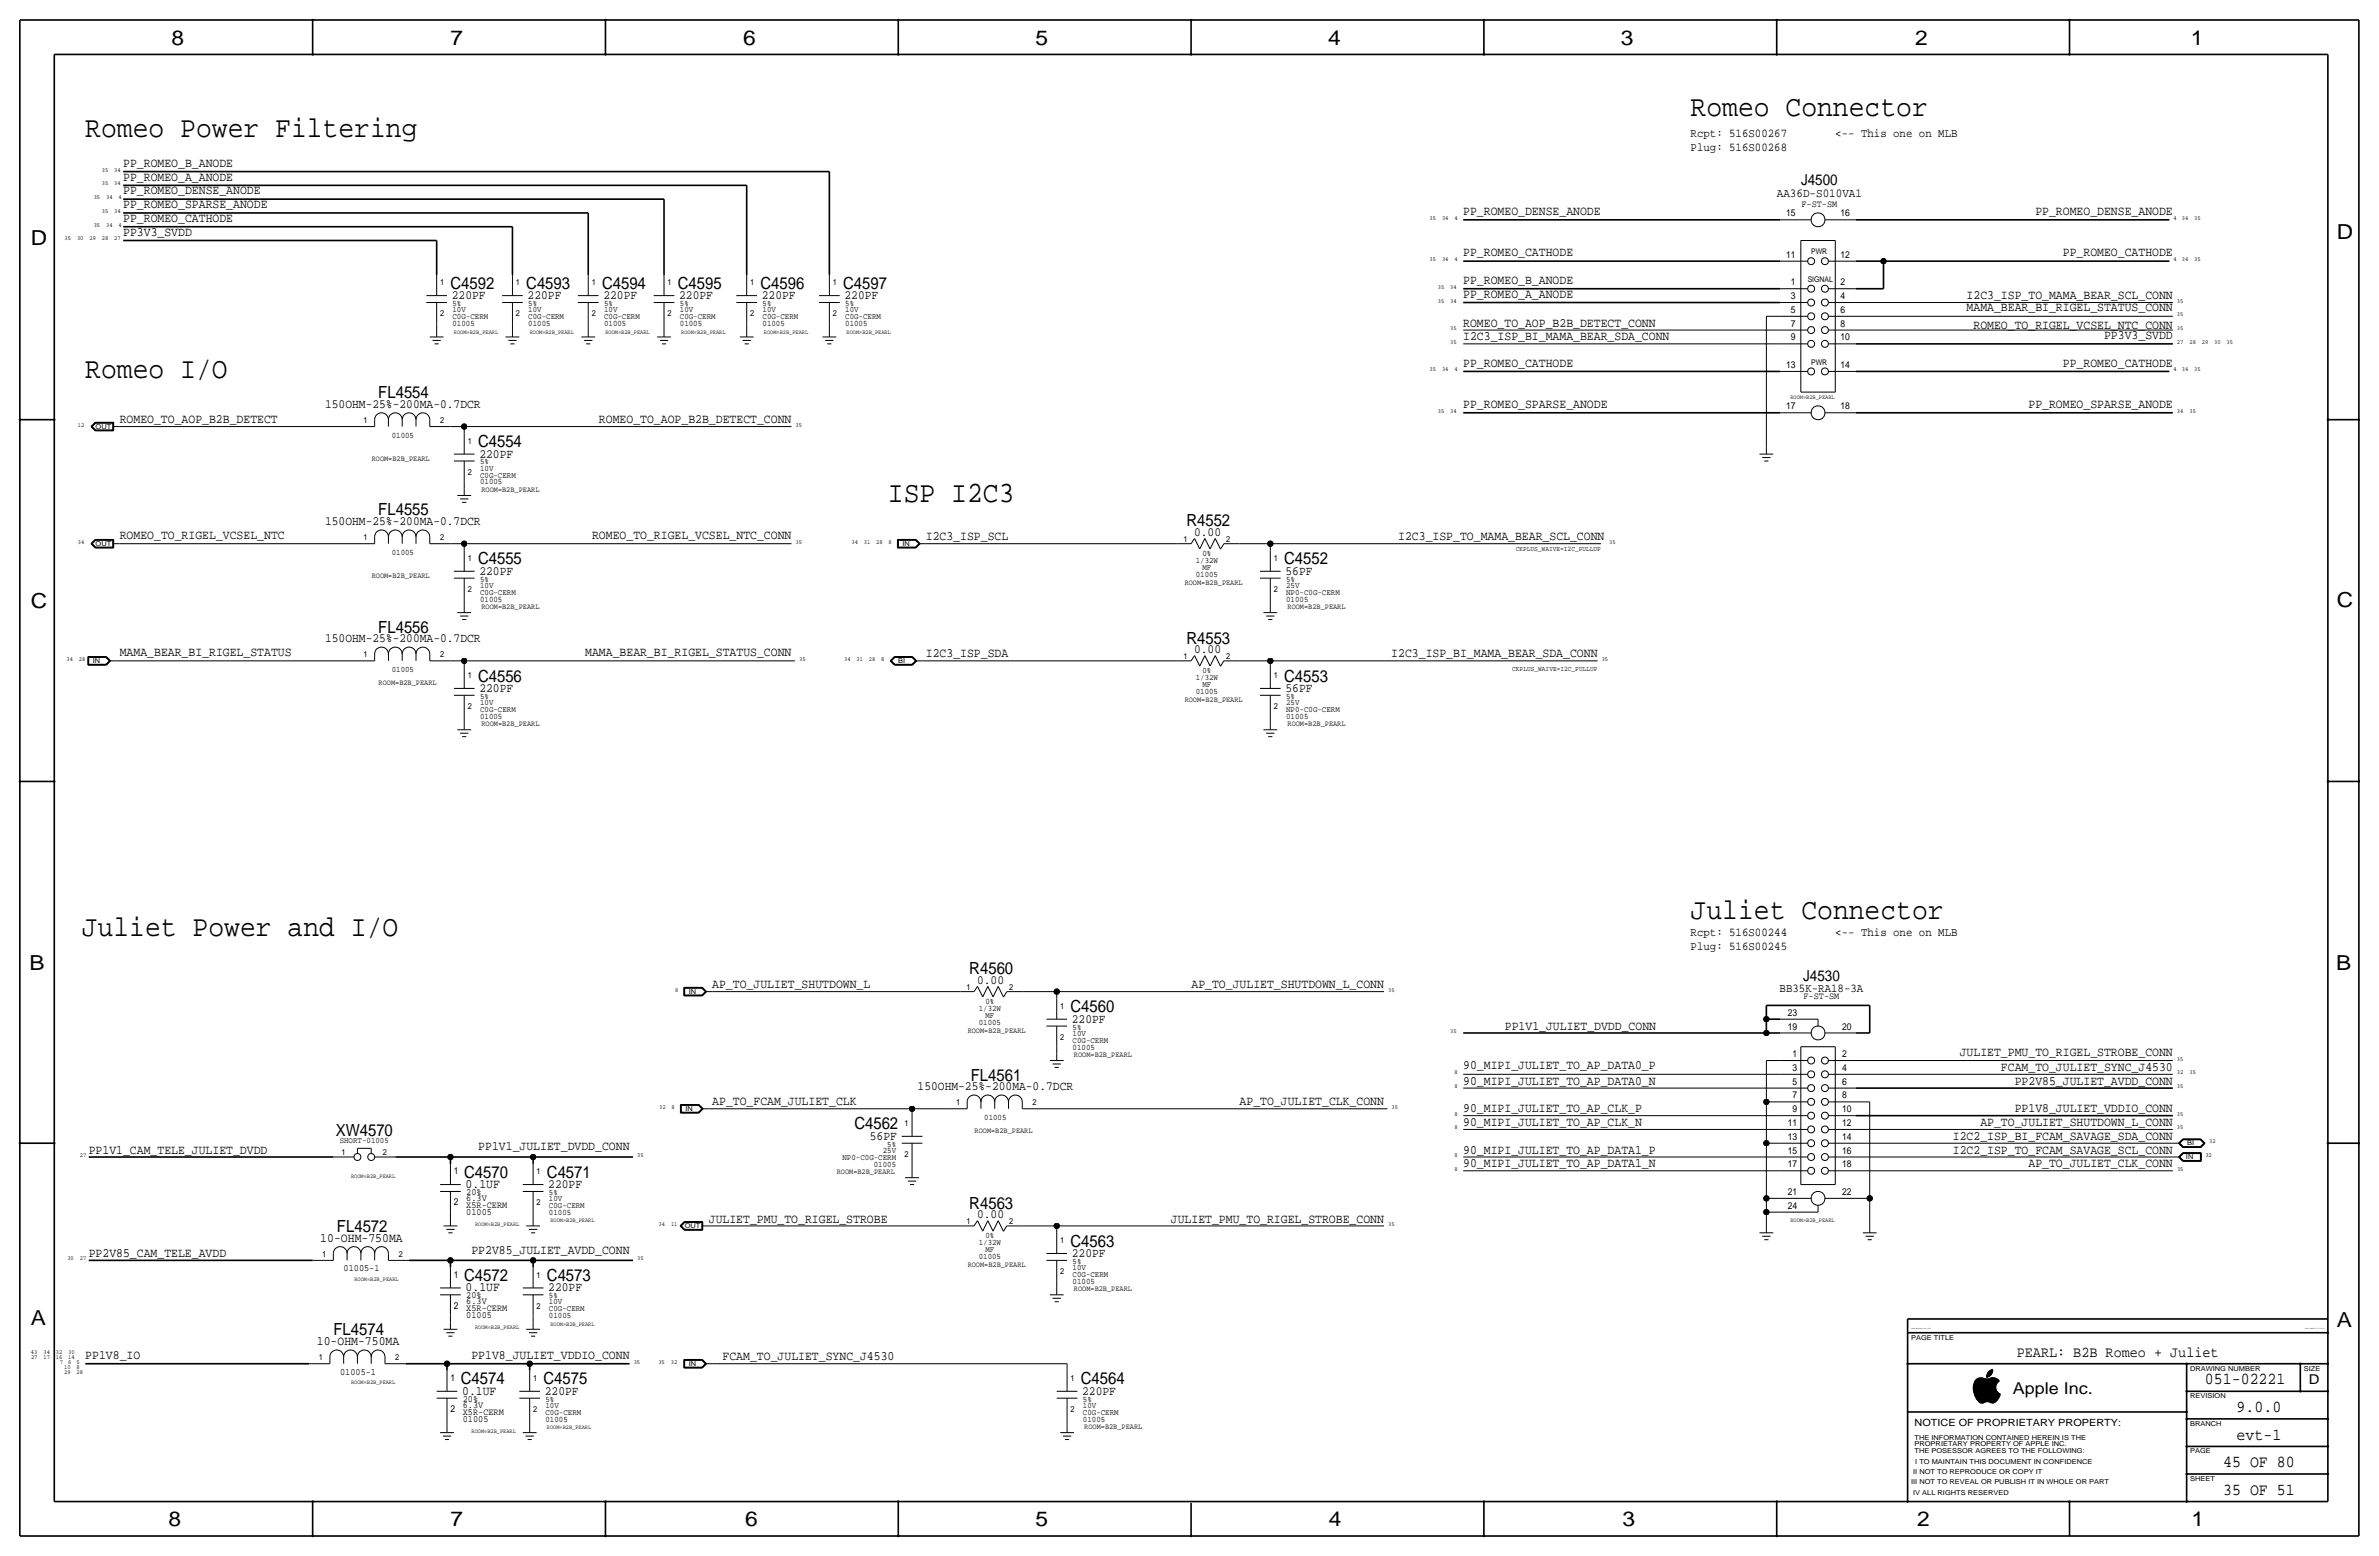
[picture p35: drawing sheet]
<svg xmlns="http://www.w3.org/2000/svg" width="877mm" height="574mm" viewBox="0 0 877 574" stroke-linecap="round" stroke-linejoin="round" font-family="sans-serif">
<defs><g id="words">
<g font-size="10.9">
<text x="623.3" y="42.9">Romeo Connector</text>
<text x="31.4" y="50.5">Romeo Power Filtering</text>
<text x="31.4" y="139.4">Romeo I/O</text>
<text x="327.4" y="185.2">ISP I2C3</text>
<text x="623.3" y="338.8">Juliet Connector</text>
<text x="30.2" y="345.2">Juliet Power and I/O</text>
</g>
<g font-size="7.6">
<text x="63.2" y="16.5">8</text>
<text x="166.1" y="16.5">7</text>
<text x="274" y="16.5">6</text>
<text x="381.7" y="16.5">5</text>
<text x="489.7" y="16.5">4</text>
<text x="597.6" y="16.5">3</text>
<text x="706.1" y="16.5">2</text>
<text x="807.7" y="16.5">1</text>
<text x="861.5" y="88.1">D</text>
<text x="11.4" y="90.4">D</text>
<text x="11.4" y="224.3">C</text>
<text x="861.5" y="223.8">C</text>
<text x="10.8" y="357.6">B</text>
<text x="861.3" y="357.4">B</text>
<text x="11.3" y="488.4">A</text>
<text x="861.5" y="489.2">A</text>
<text x="62.2" y="562.6">8</text>
<text x="166" y="562.6">7</text>
<text x="274.8" y="562.6">6</text>
<text x="381.7" y="562.6">5</text>
<text x="489.9" y="562.6">4</text>
<text x="598.1" y="562.6">3</text>
<text x="706.8" y="562.6">2</text>
<text x="807.9" y="562.6">1</text>
</g>
<g font-size="6.2">
<text x="166.1" y="106.4">C4592</text>
<text x="194" y="106.4">C4593</text>
<text x="221.9" y="106.4">C4594</text>
<text x="249.9" y="106.4">C4595</text>
<text x="280.4" y="106.4">C4596</text>
<text x="310.8" y="106.4">C4597</text>
<text x="139.5" y="146.8">FL4554</text>
<text x="176.2" y="164.8">C4554</text>
<text x="139.5" y="190">FL4555</text>
<text x="437.4" y="194.1">R4552</text>
<text x="176.2" y="208">C4555</text>
<text x="473.4" y="208">C4552</text>
<text x="139.5" y="233.2">FL4556</text>
<text x="437.4" y="237.2">R4553</text>
<text x="176.2" y="251.2">C4556</text>
<text x="473.4" y="251.2">C4553</text>
<text x="357.4" y="359.2">R4560</text>
<text x="394.7" y="373.1">C4560</text>
<text x="357.9" y="398.3">FL4561</text>
<text x="123.8" y="418.6">XW4570</text>
<text x="315" y="416.3">C4562</text>
<text x="171.1" y="434.1">C4570</text>
<text x="201.6" y="434.1">C4571</text>
<text x="357.4" y="445.5">R4563</text>
<text x="124.2" y="454.2">FL4572</text>
<text x="394.7" y="459.5">C4563</text>
<text x="171.1" y="472.2">C4572</text>
<text x="201.6" y="472.2">C4573</text>
<text x="123" y="492.3">FL4574</text>
<text x="169.9" y="510.3">C4574</text>
<text x="200.4" y="510.3">C4575</text>
<text x="398.5" y="510.3">C4564</text>
<text x="812.9" y="510.3">051-02221</text>
<text x="824.6" y="520.4">9.0.0</text>
<text x="824.6" y="530.6">evt-1</text>
<text x="819.6" y="540.8">45 OF 80</text>
<text x="819.6" y="550.9">35 OF 51</text>
</g>
<text font-size="6" x="742.1" y="513.9">Apple Inc.</text>
<g font-size="5.6">
<text x="664" y="68.3">J4500</text>
<text x="664.8" y="361.7">J4530</text>
<text x="743.5" y="500.1">PEARL: B2B Romeo + Juliet</text>
</g>
<text font-size="5" x="851.2" y="510.3">D</text>
<g font-size="4.7">
<text x="45.4" y="61.5">PP_ROMEO_B_ANODE</text>
<text x="45.4" y="71.6">PP_ROMEO_DENSE_ANODE</text>
<text x="45.4" y="66.5">PP_ROMEO_A_ANODE</text>
<text x="45.4" y="76.7">PP_ROMEO_SPARSE_ANODE</text>
<text x="45.4" y="81.8">PP_ROMEO_CATHODE</text>
<text x="539.4" y="79.2">PP_ROMEO_DENSE_ANODE</text>
<text x="750.4" y="79.2">PP_ROMEO_DENSE_ANODE</text>
<text x="45.4" y="86.9">PP3V3_SVDD</text>
<text x="539.4" y="94.5">PP_ROMEO_CATHODE</text>
<text x="760.5" y="94.5">PP_ROMEO_CATHODE</text>
<text x="539.4" y="104.6">PP_ROMEO_B_ANODE</text>
<text x="166.6" y="110.2">220PF</text>
<text x="194.5" y="110.2">220PF</text>
<text x="222.5" y="110.2">220PF</text>
<text x="250.4" y="110.2">220PF</text>
<text x="280.9" y="110.2">220PF</text>
<text x="311.4" y="110.2">220PF</text>
<text x="539.4" y="109.7">PP_ROMEO_A_ANODE</text>
<text x="725" y="110.2">I2C3_ISP_TO_MAMA_BEAR_SCL_CONN</text>
<text x="725" y="114.8">MAMA_BEAR_BI_RIGEL_STATUS_CONN</text>
<text x="539.4" y="125.5">I2C3_ISP_BI_MAMA_BEAR_SDA_CONN</text>
<text x="539.4" y="120.4">ROMEO_TO_AOP_B2B_DETECT_CONN</text>
<text x="727.6" y="121.1">ROMEO_TO_RIGEL_VCSEL_NTC_CONN</text>
<text x="775.7" y="125">PP3V3_SVDD</text>
<text x="539.4" y="135.1">PP_ROMEO_CATHODE</text>
<text x="760.5" y="135.1">PP_ROMEO_CATHODE</text>
<text x="44.1" y="155.9">ROMEO_TO_AOP_B2B_DETECT</text>
<text x="119.9" y="150.4">150OHM-25%-200MA-0.7DCR</text>
<text x="220.8" y="156">ROMEO_TO_AOP_B2B_DETECT_CONN</text>
<text x="539.4" y="150.4">PP_ROMEO_SPARSE_ANODE</text>
<text x="747.8" y="150.4">PP_ROMEO_SPARSE_ANODE</text>
<text x="176.7" y="168.7">220PF</text>
<text x="119.9" y="193.5">150OHM-25%-200MA-0.7DCR</text>
<text x="440.2" y="197.6">0.00</text>
<text x="44.1" y="198.6">ROMEO_TO_RIGEL_VCSEL_NTC</text>
<text x="218.3" y="198.6">ROMEO_TO_RIGEL_VCSEL_NTC_CONN</text>
<text x="341.3" y="199.1">I2C3_ISP_SCL</text>
<text x="515.5" y="199.1">I2C3_ISP_TO_MAMA_BEAR_SCL_CONN</text>
<text x="176.7" y="211.8">220PF</text>
<text x="473.9" y="211.8">56PF</text>
<text x="119.9" y="236.7">150OHM-25%-200MA-0.7DCR</text>
<text x="44.1" y="241.8">MAMA_BEAR_BI_RIGEL_STATUS</text>
<text x="215.8" y="241.8">MAMA_BEAR_BI_RIGEL_STATUS_CONN</text>
<text x="341.3" y="242.3">I2C3_ISP_SDA</text>
<text x="440.2" y="240.8">0.00</text>
<text x="512.9" y="242.3">I2C3_ISP_BI_MAMA_BEAR_SDA_CONN</text>
<text x="176.7" y="255">220PF</text>
<text x="473.9" y="255">56PF</text>
<text x="262.6" y="364.2">AP_TO_JULIET_SHUTDOWN_L</text>
<text x="360.2" y="362.7">0.00</text>
<text x="439.3" y="364.2">AP_TO_JULIET_SHUTDOWN_L_CONN</text>
<text x="395.2" y="376.9">220PF</text>
<text x="554.8" y="379.6">PP1V1_JULIET_DVDD_CONN</text>
<text x="722.5" y="389.1">JULIET_PMU_TO_RIGEL_STROBE_CONN</text>
<text x="539.4" y="394.2">90_MIPI_JULIET_TO_AP_DATA0_P</text>
<text x="737.7" y="394.8">FCAM_TO_JULIET_SYNC_J4530</text>
<text x="338.3" y="401.8">150OHM-25%-200MA-0.7DCR</text>
<text x="539.4" y="399.8">90_MIPI_JULIET_TO_AP_DATA0_N</text>
<text x="742.8" y="399.9">PP2V85_JULIET_AVDD_CONN</text>
<text x="262.6" y="407.4">AP_TO_FCAM_JULIET_CLK</text>
<text x="457" y="407.4">AP_TO_JULIET_CLK_CONN</text>
<text x="539.4" y="410">90_MIPI_JULIET_TO_AP_CLK_P</text>
<text x="742.8" y="409.9">PP1V8_JULIET_VDDIO_CONN</text>
<text x="539.4" y="415">90_MIPI_JULIET_TO_AP_CLK_N</text>
<text x="730.1" y="415">AP_TO_JULIET_SHUTDOWN_L_CONN</text>
<text x="32.7" y="425.3">PP1V1_CAM_TELE_JULIET_DVDD</text>
<text x="176.3" y="424">PP1V1_JULIET_DVDD_CONN</text>
<text x="320.7" y="420.1">56PF</text>
<text x="539.4" y="425.2">90_MIPI_JULIET_TO_AP_DATA1_P</text>
<text x="720" y="425.3">I2C2_ISP_TO_FCAM_SAVAGE_SCL_CONN</text>
<text x="720" y="420.1">I2C2_ISP_BI_FCAM_SAVAGE_SDA_CONN</text>
<text x="539.4" y="430.3">90_MIPI_JULIET_TO_AP_DATA1_N</text>
<text x="747.8" y="430.3">AP_TO_JULIET_CLK_CONN</text>
<text x="171.7" y="437.9">0.1UF</text>
<text x="202.1" y="437.9">220PF</text>
<text x="360.2" y="449.1">0.00</text>
<text x="261.3" y="450.7">JULIET_PMU_TO_RIGEL_STROBE</text>
<text x="431.7" y="450.7">JULIET_PMU_TO_RIGEL_STROBE_CONN</text>
<text x="118.1" y="457.7">10-OHM-750MA</text>
<text x="32.7" y="463.4">PP2V85_CAM_TELE_AVDD</text>
<text x="173.8" y="462.1">PP2V85_JULIET_AVDD_CONN</text>
<text x="395.2" y="463.3">220PF</text>
<text x="171.7" y="476">0.1UF</text>
<text x="202.1" y="476">220PF</text>
<text x="116.8" y="495.8">10-OHM-750MA</text>
<text x="31.4" y="500.9">PP1V8_IO</text>
<text x="173.8" y="500.9">PP1V8_JULIET_VDDIO_CONN</text>
<text x="266.4" y="501.4">FCAM_TO_JULIET_SYNC_J4530</text>
<text x="170.4" y="514.1">0.1UF</text>
<text x="200.9" y="514.1">220PF</text>
<text x="399" y="514.1">220PF</text>
</g>
<text font-size="4.5" x="655.1" y="72.6">AA36D-S010VA1</text>
<g font-size="4.4">
<text x="623.3" y="50.5">Rcpt: 516S00267</text>
<text x="676.6" y="50.5">&lt;-- This one on MLB</text>
<text x="623.3" y="55.6">Plug: 516S00268</text>
<text x="623.3" y="345.2">Rcpt: 516S00244</text>
<text x="676.6" y="345.2">&lt;-- This one on MLB</text>
<text x="623.3" y="350.3">Plug: 516S00245</text>
<text x="656.1" y="365.5">BB35K-RA18-3A</text>
</g>
<text font-size="3.7" x="705.8" y="525.5">NOTICE OF PROPRIETARY PROPERTY:</text>
<g font-size="3.5">
<text x="664.1" y="76.5">F-ST-SM</text>
<text x="658.5" y="79.8">15</text>
<text x="678.5" y="79.8">16</text>
<text x="658.5" y="95">11</text>
<text x="678.5" y="95">12</text>
<text x="660.2" y="105.2">1</text>
<text x="678.5" y="105.2">2</text>
<text x="660.2" y="110.2">3</text>
<text x="678.5" y="110.2">4</text>
<text x="660.2" y="115.3">5</text>
<text x="678.5" y="115.3">6</text>
<text x="660.2" y="125.5">9</text>
<text x="660.2" y="120.4">7</text>
<text x="678.5" y="125.5">10</text>
<text x="678.5" y="120.4">8</text>
<text x="658.5" y="135.6">13</text>
<text x="678.5" y="135.6">14</text>
<text x="658.5" y="150.9">17</text>
<text x="678.5" y="150.9">18</text>
<text x="664.9" y="368">F-ST-SM</text>
<text x="659.1" y="374.4">23</text>
<text x="659.1" y="379.5">19</text>
<text x="679.1" y="379.5">20</text>
<text x="660.9" y="389.6">1</text>
<text x="679.1" y="389.6">2</text>
<text x="660.9" y="394.7">3</text>
<text x="679.1" y="394.7">4</text>
<text x="660.9" y="399.8">5</text>
<text x="679.1" y="399.8">6</text>
<text x="660.9" y="404.9">7</text>
<text x="679.1" y="404.9">8</text>
<text x="660.9" y="409.9">9</text>
<text x="679.1" y="409.9">10</text>
<text x="659.1" y="415">11</text>
<text x="679.1" y="415">12</text>
<text x="659.1" y="425.2">15</text>
<text x="659.1" y="420.1">13</text>
<text x="679.1" y="425.2">16</text>
<text x="679.1" y="420.1">14</text>
<text x="659.1" y="430.3">17</text>
<text x="679.1" y="430.3">18</text>
<text x="167.3" y="432.8">1</text>
<text x="171.9" y="442.7">6.3V</text>
<text x="171.9" y="440.4">20%</text>
<text x="659.1" y="440.4">21</text>
<text x="679.1" y="440.4">22</text>
<text x="167.3" y="444.2">2</text>
<text x="171.9" y="447.8">01005</text>
<text x="171.9" y="445.3">X5R-CERM</text>
<text x="659.1" y="445.5">24</text>
<text x="126.7" y="468.6">01005-1</text>
<text x="167.3" y="470.9">1</text>
<text x="171.9" y="478.5">20%</text>
<text x="167.3" y="482.3">2</text>
<text x="171.9" y="483.4">X5R-CERM</text>
<text x="171.9" y="480.8">6.3V</text>
<text x="171.9" y="485.9">01005</text>
<text x="125.4" y="506.7">01005-1</text>
<text x="166.1" y="509">1</text>
<text x="166.1" y="520.4">2</text>
<text x="170.6" y="521.5">X5R-CERM</text>
<text x="170.6" y="516.6">20%</text>
<text x="170.6" y="518.9">6.3V</text>
<text x="170.6" y="524">01005</text>
</g>
<g font-size="3.1">
<text x="162.3" y="105.2">1</text>
<text x="190.2" y="105.2">1</text>
<text x="218.1" y="105.2">1</text>
<text x="246.1" y="105.2">1</text>
<text x="276.6" y="105.2">1</text>
<text x="307" y="105.2">1</text>
<text x="166.8" y="112.8">5%</text>
<text x="194.8" y="112.8">5%</text>
<text x="222.7" y="112.8">5%</text>
<text x="250.6" y="112.8">5%</text>
<text x="281.1" y="112.8">5%</text>
<text x="311.6" y="112.8">5%</text>
<text x="162.3" y="116.6">2</text>
<text x="166.8" y="115.1">10V</text>
<text x="166.8" y="117.6">C0G-CERM</text>
<text x="190.2" y="116.6">2</text>
<text x="194.8" y="117.6">C0G-CERM</text>
<text x="194.8" y="115.1">10V</text>
<text x="218.1" y="116.6">2</text>
<text x="222.7" y="115.1">10V</text>
<text x="222.7" y="117.6">C0G-CERM</text>
<text x="246.1" y="116.6">2</text>
<text x="250.6" y="117.6">C0G-CERM</text>
<text x="250.6" y="115.1">10V</text>
<text x="276.6" y="116.6">2</text>
<text x="281.1" y="115.1">10V</text>
<text x="281.1" y="117.6">C0G-CERM</text>
<text x="307" y="116.6">2</text>
<text x="311.6" y="117.6">C0G-CERM</text>
<text x="311.6" y="115.1">10V</text>
<text x="166.8" y="120.1">01005</text>
<text x="194.8" y="120.1">01005</text>
<text x="222.7" y="120.1">01005</text>
<text x="250.6" y="120.1">01005</text>
<text x="281.1" y="120.1">01005</text>
<text x="311.6" y="120.1">01005</text>
<text x="134.1" y="156">1</text>
<text x="162.3" y="156">2</text>
<text x="144.4" y="161.3">01005</text>
<text x="172.4" y="163.6">1</text>
<text x="177" y="171.2">5%</text>
<text x="177" y="173.5">10V</text>
<text x="172.4" y="175">2</text>
<text x="177" y="178.6">01005</text>
<text x="177" y="176">C0G-CERM</text>
<text x="134.1" y="199.1">1</text>
<text x="162.3" y="199.1">2</text>
<text x="436.3" y="199.6">1</text>
<text x="452.1" y="199.6">2</text>
<text x="144.4" y="204.5">01005</text>
<text x="172.4" y="206.8">1</text>
<text x="440.8" y="207.5">1/32W</text>
<text x="443.3" y="205">0%</text>
<text x="469.6" y="206.8">1</text>
<text x="177" y="214.4">5%</text>
<text x="440.8" y="212.6">01005</text>
<text x="443.3" y="210.1">MF</text>
<text x="474.2" y="214.4">5%</text>
<text x="172.4" y="218.2">2</text>
<text x="177" y="221.7">01005</text>
<text x="177" y="219.2">C0G-CERM</text>
<text x="177" y="216.7">10V</text>
<text x="469.6" y="218.2">2</text>
<text x="474.2" y="216.7">25V</text>
<text x="474.2" y="221.7">01005</text>
<text x="474.2" y="219.2">NP0-C0G-CERM</text>
<text x="134.1" y="242.3">1</text>
<text x="162.3" y="242.3">2</text>
<text x="436.3" y="242.8">1</text>
<text x="452.1" y="242.8">2</text>
<text x="144.4" y="247.7">01005</text>
<text x="172.4" y="249.9">1</text>
<text x="440.8" y="250.7">1/32W</text>
<text x="443.3" y="248.2">0%</text>
<text x="469.6" y="249.9">1</text>
<text x="177" y="257.6">5%</text>
<text x="440.8" y="255.8">01005</text>
<text x="443.3" y="253.2">MF</text>
<text x="474.2" y="257.6">5%</text>
<text x="172.4" y="261.4">2</text>
<text x="177" y="262.4">C0G-CERM</text>
<text x="177" y="259.8">10V</text>
<text x="469.6" y="261.4">2</text>
<text x="474.2" y="259.8">25V</text>
<text x="474.2" y="262.4">NP0-C0G-CERM</text>
<text x="177" y="264.9">01005</text>
<text x="474.2" y="264.9">01005</text>
<text x="356.3" y="364.7">1</text>
<text x="372.1" y="364.7">2</text>
<text x="363.3" y="370.1">0%</text>
<text x="390.9" y="371.9">1</text>
<text x="360.8" y="372.6">1/32W</text>
<text x="360.8" y="377.7">01005</text>
<text x="363.3" y="375.2">MF</text>
<text x="390.9" y="383.3">2</text>
<text x="395.4" y="379.5">5%</text>
<text x="395.4" y="381.8">10V</text>
<text x="395.4" y="384.3">C0G-CERM</text>
<text x="395.4" y="386.8">01005</text>
<text x="352.5" y="407.4">1</text>
<text x="380.7" y="407.4">2</text>
<text x="362.9" y="412.8">01005</text>
<text x="333.4" y="415">1</text>
<text x="125.2" y="421.4">SHORT-01005</text>
<text x="125.9" y="425.7">1</text>
<text x="141.2" y="425.7">2</text>
<text x="325.5" y="424.9">25V</text>
<text x="327.1" y="422.7">5%</text>
<text x="310.6" y="427.5">NP0-C0G-CERM</text>
<text x="322.2" y="430">01005</text>
<text x="333.4" y="426.5">2</text>
<text x="197.8" y="432.8">1</text>
<text x="202.4" y="442.7">10V</text>
<text x="202.4" y="440.4">5%</text>
<text x="197.8" y="444.2">2</text>
<text x="202.4" y="445.3">C0G-CERM</text>
<text x="202.4" y="447.8">01005</text>
<text x="356.3" y="451.1">1</text>
<text x="372.1" y="451.1">2</text>
<text x="360.8" y="459">1/32W</text>
<text x="363.3" y="456.4">0%</text>
<text x="363.3" y="461.5">MF</text>
<text x="390.9" y="458.2">1</text>
<text x="118.8" y="463.3">1</text>
<text x="147" y="463.3">2</text>
<text x="360.8" y="464.1">01005</text>
<text x="395.4" y="465.8">5%</text>
<text x="197.8" y="470.9">1</text>
<text x="390.9" y="469.6">2</text>
<text x="395.4" y="473.2">01005</text>
<text x="395.4" y="468.1">10V</text>
<text x="395.4" y="470.7">C0G-CERM</text>
<text x="202.4" y="478.5">5%</text>
<text x="197.8" y="482.3">2</text>
<text x="202.4" y="483.4">C0G-CERM</text>
<text x="202.4" y="480.8">10V</text>
<text x="202.4" y="485.9">01005</text>
<text x="117.5" y="501.4">1</text>
<text x="145.7" y="501.4">2</text>
<text x="196.5" y="509">1</text>
<text x="394.7" y="509">1</text>
<text x="196.5" y="520.4">2</text>
<text x="201.1" y="521.5">C0G-CERM</text>
<text x="201.1" y="516.6">5%</text>
<text x="201.1" y="518.9">10V</text>
<text x="394.7" y="520.4">2</text>
<text x="399.2" y="516.6">5%</text>
<text x="399.2" y="518.9">10V</text>
<text x="399.2" y="521.5">C0G-CERM</text>
<text x="201.1" y="524">01005</text>
<text x="399.2" y="524">01005</text>
</g>
<g font-size="2.9">
<text x="667.7" y="93.7">PWR</text>
<text x="666.4" y="103.9">SIGNAL</text>
<text x="667.7" y="134.4">PWR</text>
<text x="137" y="169.9">ROOM=B2B_PEARL</text>
<text x="177.5" y="181.4">ROOM=B2B_PEARL</text>
<text x="137" y="213.1">ROOM=B2B_PEARL</text>
<text x="436.8" y="215.6">ROOM=B2B_PEARL</text>
<text x="177.5" y="224.5">ROOM=B2B_PEARL</text>
<text x="474.7" y="224.5">ROOM=B2B_PEARL</text>
<text x="139.6" y="252.5">ROOM=B2B_PEARL</text>
<text x="436.8" y="258.8">ROOM=B2B_PEARL</text>
<text x="177.5" y="267.7">ROOM=B2B_PEARL</text>
<text x="474.7" y="267.7">ROOM=B2B_PEARL</text>
<text x="356.8" y="380.7">ROOM=B2B_PEARL</text>
<text x="395.9" y="389.6">ROOM=B2B_PEARL</text>
<text x="359.3" y="417.6">ROOM=B2B_PEARL</text>
<text x="308.5" y="432.8">ROOM=B2B_PEARL</text>
<text x="356.8" y="467.1">ROOM=B2B_PEARL</text>
<text x="395.9" y="476">ROOM=B2B_PEARL</text>
<text x="399.7" y="526.8">ROOM=B2B_PEARL</text>
</g>
<g font-size="2.6">
<text x="558.8" y="202.9">CKPLUS_WAIVE=I2C_PULLUP</text>
<text x="557.5" y="247.4">CKPLUS_WAIVE=I2C_PULLUP</text>
</g>
<g font-size="2.5">
<text x="35.3" y="158">OUT</text>
<text x="35.3" y="201.2">OUT</text>
<text x="332.7" y="201.2">IN</text>
<text x="34.2" y="244.3">IN</text>
<text x="331.2" y="244.3">BI</text>
<text x="253.9" y="366.3">IN</text>
<text x="252.7" y="409.4">IN</text>
<text x="806.4" y="422.1">BI</text>
<text x="805.9" y="427.2">IN</text>
<text x="252.4" y="452.6">OUT</text>
<text x="704.5" y="493.8">PAGE TITLE</text>
<text x="253.9" y="503.4">IN</text>
<text x="807.4" y="505.2">DRAWING NUMBER</text>
<text x="849.3" y="505.2">SIZE</text>
<text x="807.4" y="515.4">REVISION</text>
<text x="807.4" y="525.5">BRANCH</text>
<text x="705.8" y="533.1">PROPRIETARY PROPERTY OF APPLE INC.</text>
<text x="705.8" y="530.6">THE INFORMATION CONTAINED HEREIN IS THE</text>
<text x="705.8" y="535.7">THE POSESSOR AGREES TO THE FOLLOWING:</text>
<text x="706.1" y="539.5">I TO MAINTAIN THIS DOCUMENT IN CONFIDENCE</text>
<text x="807.4" y="535.7">PAGE</text>
<text x="705.3" y="543.3">II NOT TO REPRODUCE OR COPY IT</text>
<text x="807.4" y="545.8">SHEET</text>
<text x="704.5" y="547.1">III NOT TO REVEAL OR PUBLISH IT IN WHOLE OR PART</text>
<text x="705.3" y="550.9">IV ALL RIGHTS RESERVED</text>
</g>
<g font-size="2.3">
<text x="37.5" y="63.2">35</text>
<text x="42.1" y="63.2">34</text>
<text x="37.5" y="68.3">35</text>
<text x="42.1" y="68.3">34</text>
<text x="34.5" y="73.4">35</text>
<text x="39.1" y="73.4">34</text>
<text x="43.7" y="73.4">4</text>
<text x="34.5" y="83.6">35</text>
<text x="37.5" y="78.5">35</text>
<text x="39.1" y="83.6">34</text>
<text x="42.1" y="78.5">34</text>
<text x="43.7" y="83.6">4</text>
<text x="527" y="81">35</text>
<text x="531.6" y="81">34</text>
<text x="536.2" y="81">4</text>
<text x="801.3" y="81">4</text>
<text x="804.4" y="81">34</text>
<text x="808.9" y="81">35</text>
<text x="23.8" y="88.6">35</text>
<text x="28.4" y="88.6">30</text>
<text x="33" y="88.6">29</text>
<text x="37.5" y="88.6">28</text>
<text x="42.1" y="88.6">27</text>
<text x="527.1" y="96.3">35</text>
<text x="531.6" y="96.3">34</text>
<text x="536.2" y="96.3">4</text>
<text x="801.3" y="96.3">4</text>
<text x="804.4" y="96.3">34</text>
<text x="808.9" y="96.3">35</text>
<text x="530.1" y="106.4">35</text>
<text x="534.6" y="106.4">34</text>
<text x="530.1" y="111.5">35</text>
<text x="534.6" y="111.5">34</text>
<text x="802.6" y="111.5">35</text>
<text x="802.6" y="116.6">35</text>
<text x="534.6" y="121.7">35</text>
<text x="802.6" y="121.7">35</text>
<text x="534.6" y="126.7">35</text>
<text x="802.6" y="126.7">27</text>
<text x="807.2" y="126.7">28</text>
<text x="811.7" y="126.7">29</text>
<text x="816.3" y="126.7">30</text>
<text x="820.9" y="126.7">35</text>
<text x="527.1" y="136.9">35</text>
<text x="531.6" y="136.9">34</text>
<text x="536.2" y="136.9">4</text>
<text x="801.3" y="136.9">4</text>
<text x="804.4" y="136.9">34</text>
<text x="808.9" y="136.9">35</text>
<text x="530.1" y="152.1">35</text>
<text x="534.6" y="152.1">34</text>
<text x="802.6" y="152.1">34</text>
<text x="807.2" y="152.1">35</text>
<text x="28.7" y="157.2">12</text>
<text x="293.3" y="157.2">35</text>
<text x="28.7" y="200.4">34</text>
<text x="293.3" y="200.4">35</text>
<text x="313.9" y="200.4">34</text>
<text x="318.5" y="200.4">31</text>
<text x="323" y="200.4">28</text>
<text x="327.6" y="200.4">8</text>
<text x="593.3" y="200.4">35</text>
<text x="24.5" y="243.6">34</text>
<text x="29.1" y="243.6">28</text>
<text x="294.6" y="243.6">35</text>
<text x="311.2" y="243.6">34</text>
<text x="315.8" y="243.6">31</text>
<text x="320.3" y="243.6">28</text>
<text x="324.9" y="243.6">8</text>
<text x="590.5" y="243.6">35</text>
<text x="248.9" y="365.5">8</text>
<text x="511.8" y="365.5">35</text>
<text x="534.6" y="380.7">35</text>
<text x="536.2" y="396">8</text>
<text x="802.6" y="396">32</text>
<text x="802.6" y="390.9">35</text>
<text x="807.2" y="396">35</text>
<text x="536.2" y="401.1">8</text>
<text x="802.6" y="401.1">35</text>
<text x="243" y="408.7">32</text>
<text x="247.6" y="408.7">8</text>
<text x="513" y="408.7">35</text>
<text x="536.2" y="411.2">8</text>
<text x="802.6" y="411.2">35</text>
<text x="536.2" y="416.3">8</text>
<text x="802.6" y="416.3">35</text>
<text x="814.5" y="421.4">32</text>
<text x="29.4" y="426.5">27</text>
<text x="234.9" y="426.5">35</text>
<text x="536.2" y="426.5">8</text>
<text x="536.2" y="431.5">8</text>
<text x="802.6" y="431.5">35</text>
<text x="813.1" y="426.5">32</text>
<text x="242.8" y="451.9">34</text>
<text x="247.4" y="451.9">11</text>
<text x="511.8" y="451.9">35</text>
<text x="24.8" y="464.6">30</text>
<text x="29.4" y="464.6">27</text>
<text x="234.9" y="464.6">35</text>
<text x="11.4" y="499">43</text>
<text x="11.4" y="500.8">27</text>
<text x="16" y="499">34</text>
<text x="16" y="500.8">17</text>
<text x="20.6" y="499">32</text>
<text x="20.6" y="500.8">16</text>
<text x="22.1" y="502.7">7</text>
<text x="25.1" y="499">30</text>
<text x="25.1" y="502.7">6</text>
<text x="25.1" y="500.8">14</text>
<text x="28.2" y="502.7">5</text>
<text x="233.6" y="502.7">35</text>
<text x="242.7" y="502.7">35</text>
<text x="247.3" y="502.7">32</text>
<text x="23.6" y="506.3">29</text>
<text x="23.6" y="504.5">10</text>
<text x="28.2" y="506.3">28</text>
<text x="28.2" y="504.5">8</text>
</g>
<g font-size="2.2">
<text x="167.3" y="122.9">ROOM=B2B_PEARL</text>
<text x="195.3" y="122.9">ROOM=B2B_PEARL</text>
<text x="223.2" y="122.9">ROOM=B2B_PEARL</text>
<text x="251.2" y="122.9">ROOM=B2B_PEARL</text>
<text x="281.6" y="122.9">ROOM=B2B_PEARL</text>
<text x="312.1" y="122.9">ROOM=B2B_PEARL</text>
<text x="660.1" y="147.1">ROOM=B2B_PEARL</text>
<text x="129.4" y="434.1">ROOM=B2B_PEARL</text>
<text x="175.1" y="451.9">ROOM=B2B_PEARL</text>
<text x="202.9" y="450.6">ROOM=B2B_PEARL</text>
<text x="660.1" y="450.6">ROOM=B2B_PEARL</text>
<text x="130.7" y="472.2">ROOM=B2B_PEARL</text>
<text x="175.1" y="490">ROOM=B2B_PEARL</text>
<text x="202.9" y="488.7">ROOM=B2B_PEARL</text>
<text x="129.4" y="510.3">ROOM=B2B_PEARL</text>
<text x="201.6" y="526.8">ROOM=B2B_PEARL</text>
<text x="173.9" y="528.1">ROOM=B2B_PEARL</text>
</g>
<g font-size=".7">
<text x="704.5" y="490">SYNC_MASTER=test_mlb</text>
<text x="849.7" y="490">SYNC_DATE=10/13/2016</text>
</g>
</g></defs>
<g fill="none" stroke="#000" stroke-width=".37">
<path d="M656.3 96.3h10.1zM656.3 81h11.4zM663.9 88.6v55.9zM663.9 88.6h12.7zM672.8 81h11.4zM674.1 96.3h10.1zM676.6 88.6v55.9zM157.2 111.5h7.6zM157.2 109h7.6zM161 119.1v2.6zM161 101.3v7.7zM161 111.5v7.6z"/>
<path d="M185.1 111.5h7.6zM185.1 109h7.6zM188.9 119.1v2.6zM188.9 101.3v7.7zM188.9 111.5v7.6zM213.1 109h7.6zM213.1 111.5h7.6zM216.9 119.1v2.6zM216.9 101.3v7.7zM216.9 111.5v7.6zM241 109h7.6zM241 111.5h7.6z"/>
<path d="M244.8 119.1v2.6zM244.8 101.3v7.7zM244.8 111.5v7.6zM271.5 111.5h7.6zM271.5 109h7.6zM275.3 119.1v2.6zM275.3 101.3v7.7zM275.3 111.5v7.6zM302 109h7.6zM302 111.5h7.6zM305.8 119.1v2.6zM305.8 101.3v7.7z"/>
<path d="M305.8 111.5v7.6zM651.2 116.6v48.2zM651.2 116.6h5.1zM656.3 116.6h10.1zM656.3 106.4h10.1zM656.3 111.5h10.1zM674.1 116.6h10.1zM674.1 111.5h10.1zM674.1 106.4h10.1zM684.2 111.5h116.9zM684.2 116.6h116.9zM158.4 124.2h5.1z"/>
<path d="M159.5 125.5h3zM160.2 126.7h1.5zM161 121.7v2.5zM186.4 124.2h5.1zM187.4 125.5h3zM188.2 126.7h1.5zM188.9 121.7v2.5zM214.3 124.2h5.1zM215.3 125.5h3.1zM216.1 126.7h1.5zM216.9 121.7v2.5zM242.3 124.2h5z"/>
<path d="M243.3 125.5h3zM244 126.7h1.6zM244.8 121.7v2.5zM272.7 124.2h5.1zM273.8 125.5h3zM274.5 126.7h1.5zM275.3 121.7v2.5zM303.2 124.2h5.1zM304.2 125.5h3.1zM305 126.7h1.5zM305.8 121.7v2.5zM539.4 121.7h116.9z"/>
<path d="M539.4 126.7h116.9zM656.3 121.7h10.1zM656.3 126.7h10.1zM656.3 136.9h10.1zM674.1 136.9h10.1zM674.1 121.7h10.1zM674.1 126.7h10.1zM684.2 121.7h116.9zM33.5 157.2l1.6 1.6zM33.7 157.2l1.5-1.4zM33.7 157.2l1.5 1.5zM33.8 157.2l1.4-1.3z"/>
<path d="M33.8 157.2l1.4 1.4zM34 157.2l1.3 1.3zM34 157.2l1.3-1.2zM35.1 155.7h6.8zM35.1 155.7l-1.6 1.5zM35.1 158.8h6.8zM35.2 158.7h6.6zM35.2 155.8h6.6zM35.2 155.9h6.5zM35.2 158.6h6.5zM35.3 156h6.3zM35.3 158.5h6.3z"/>
<path d="M41.6 156v2.5zM41.6 157.2h2.5zM41.7 155.9v2.7zM41.8 155.8v2.9zM41.9 155.7v3.1zM44.1 157.2h86.4zM130.5 157.2h7.6zM138.1 154.7a2.54 2.54 0 0 1 2.6-2.5 2.54 2.54 0 0 1 2.5 2.5 2.54 2.54 0 0 1 2.5-2.5 2.54 2.54 0 0 1 2.6 2.5 2.54 2.54 0 0 1 2.5-2.5 2.54 2.54 0 0 1 2.6 2.5 2.54 2.54 0 0 1 2.5-2.5 2.54 2.54 0 0 1 2.5 2.5M138.1 154.7v2.5zM143.2 154.7v2.5zM148.3 154.7v2.5zM153.4 154.7v2.5z"/>
<path d="M158.4 154.7v2.5zM158.4 157.2h7.7zM166.1 157.2h5zM171.1 157.2h120.7zM171.1 157.2v2.6zM171.1 159.8v7.6zM656.3 152.1h11.4zM663.9 144.5h12.7zM672.8 152.1h11.4zM167.3 167.4h7.7zM167.3 169.9h7.7zM171.1 177.5v2.6z"/>
<path d="M171.1 169.9v7.6zM648.7 167.4h5zM649.7 168.7h3zM650.4 169.9h1.6zM651.2 164.8v2.6zM35.1 198.8h6.8zM35.1 198.8l-1.6 1.6zM35.2 198.9h6.6zM35.2 199h6.5zM35.3 199.1h6.3zM41.6 199.1v2.6zM41.7 199v2.8z"/>
<path d="M41.8 198.9v3zM41.9 198.8v3.2zM138.1 197.9a2.54 2.54 0 0 1 2.6-2.6 2.54 2.54 0 0 1 2.5 2.6 2.54 2.54 0 0 1 2.5-2.6 2.54 2.54 0 0 1 2.6 2.6 2.54 2.54 0 0 1 2.5-2.6 2.54 2.54 0 0 1 2.6 2.6 2.54 2.54 0 0 1 2.5-2.6 2.54 2.54 0 0 1 2.5 2.6M138.1 197.9v2.5zM143.2 197.9v2.5zM148.3 197.9v2.5zM153.4 197.9v2.5zM158.4 197.9v2.5zM168.6 182.6h5.1zM169.6 183.9h3.1zM170.4 185.2h1.5zM171.1 180.1v2.5z"/>
<path d="M330.9 198.8v3.2zM330.9 198.8h6.8zM331 198.9v3zM331 198.9h6.6zM331.1 199v2.8zM331.1 199h6.5zM331.2 199.1h6.3zM331.2 199.1v2.6zM337.5 199.1l1.3 1.3zM337.6 199l1.3 1.4zM337.6 198.9l1.5 1.5zM337.7 198.8l1.5 1.6z"/>
<path d="M440.4 198.5l-1.3 1.9zM440.4 198.5l1.9 3.8zM444.2 198.5l-1.9 3.8zM444.2 198.5l1.9 3.8zM448 198.5l-1.9 3.8zM448 198.5l1.9 3.8zM33.5 200.4l1.6 1.6zM33.7 200.4l1.5-1.5zM33.7 200.4l1.5 1.5zM33.8 200.4l1.4-1.4zM33.8 200.4l1.4 1.4zM34 200.4l1.3 1.3z"/>
<path d="M34 200.4l1.3-1.3zM35.1 202h6.8zM35.2 201.9h6.6zM35.2 201.8h6.5zM35.3 201.7h6.3zM41.6 200.4h2.5zM44.1 200.4h86.4zM130.5 200.4h7.6zM158.4 200.4h7.7zM166.1 200.4h5zM167.3 210.6h7.7zM167.3 213.1h7.7z"/>
<path d="M171.1 200.4h120.7zM171.1 200.4v2.5zM171.1 202.9v7.7zM171.1 213.1v7.6zM330.9 202h6.8zM331 201.9h6.6zM331.1 201.8h6.5zM331.2 201.7h6.3zM337.5 201.7l1.3-1.3zM337.6 201.8l1.3-1.4zM337.6 201.9l1.5-1.5zM337.7 202l1.5-1.6z"/>
<path d="M338.8 200.4h2.5zM341.3 200.4h92.7zM434 200.4h5.1zM451.2 200.4l-1.3 2zM451.2 200.4h5.7zM456.9 200.4h11.4zM464.5 210.6h7.6zM464.5 213.1h7.6zM468.3 200.4h121.9zM468.3 200.4v2.5zM468.3 202.9v7.7zM468.3 213.1v7.6z"/>
<path d="M168.6 225.8h5.1zM169.6 227.1h3.1zM170.4 228.3h1.5zM171.1 220.7v2.6zM171.1 223.3v2.5zM465.8 225.8h5.1zM466.8 227.1h3zM467.6 228.3h1.5zM468.3 220.7v2.6zM468.3 223.3v2.5zM32.4 242h6.8zM32.4 242v3.2z"/>
<path d="M32.4 245.2h6.8zM32.5 242.1h6.7zM32.5 242.1v3zM32.5 245.1h6.7zM32.6 242.2h6.5zM32.6 242.2v2.8zM32.6 245h6.5zM32.7 242.3h6.4zM32.7 242.3v2.6zM32.7 244.9h6.4zM39.1 242.3l1.2 1.3zM39.1 244.9l1.2-1.3z"/>
<path d="M39.1 245l1.4-1.4zM39.1 242.2l1.4 1.4zM39.2 242.1l1.4 1.5zM39.2 245.1l1.4-1.5zM39.2 242l1.6 1.6zM40.3 243.6h2.6zM40.8 243.6l-1.6 1.6zM42.9 243.6h87.6zM130.5 243.6h7.6zM138.1 241a2.54 2.54 0 0 1 2.6-2.5 2.54 2.54 0 0 1 2.5 2.5 2.54 2.54 0 0 1 2.5-2.5 2.54 2.54 0 0 1 2.6 2.5 2.54 2.54 0 0 1 2.5-2.5 2.54 2.54 0 0 1 2.6 2.5 2.54 2.54 0 0 1 2.5-2.5 2.54 2.54 0 0 1 2.5 2.5M138.1 241v2.6zM143.2 241v2.6z"/>
<path d="M148.3 241v2.6zM153.4 241v2.6zM158.4 241v2.6zM158.4 243.6h7.7zM166.1 243.6h5zM167.3 253.7h7.7zM167.3 256.3h7.7zM171.1 243.6v2.5zM171.1 246.1v7.6zM171.1 256.3v7.6zM171.1 243.6h122zM328.2 243.6l1.5 1.6z"/>
<path d="M328.2 243.6l1.5-1.6zM328.3 243.6l1.5-1.5zM328.3 243.6l1.5 1.5zM328.5 243.6l1.3-1.4zM328.5 243.6l1.3 1.4zM328.6 243.6l1.3 1.3zM328.6 243.6l1.3-1.3zM329.7 245.2h6.7zM329.7 242h6.7zM329.8 242.1h6.5zM329.8 245.1h6.5zM329.8 245h6.5z"/>
<path d="M329.8 242.2h6.5zM329.9 242.3h6.3zM329.9 244.9h6.3zM336.2 244.9l1.3-1.3zM336.2 242.3l1.3 1.3zM336.3 245l1.4-1.4zM336.3 242.2l1.4 1.4zM336.3 242.1l1.5 1.5zM336.3 245.1l1.5-1.5zM336.4 242l1.6 1.6zM336.4 245.2l1.6-1.6zM337.5 243.6h2.6z"/>
<path d="M340.1 243.6h93.9zM434 243.6h5.1zM440.4 241.7l-1.3 1.9zM440.4 241.7l1.9 3.8zM444.2 241.7l-1.9 3.8zM444.2 241.7l1.9 3.8zM448 241.7l-1.9 3.8zM448 241.7l1.9 3.8zM451.2 243.6l-1.3 2zM451.2 243.6h5.7zM456.9 243.6h11.4zM464.5 253.7h7.6z"/>
<path d="M464.5 256.3h7.6zM468.3 243.6h120.7zM468.3 243.6v2.5zM468.3 246.1v7.6zM468.3 256.3v7.6zM168.6 269h5.1zM169.6 270.3h3.1zM170.4 271.5h1.5zM171.1 263.9v2.5zM171.1 266.4v2.6zM465.8 269h5.1zM466.8 270.3h3z"/>
<path d="M467.6 271.5h1.5zM468.3 263.9v2.5zM468.3 266.4v2.6zM252.1 363.9v3.2zM252.1 367.1h6.8zM252.1 363.9h6.8zM252.2 364h6.7zM252.2 364v3zM252.2 367h6.7zM252.3 364.1v2.8zM252.3 366.9h6.5zM252.3 364.1h6.5z"/>
<path d="M252.4 364.2v2.6zM252.4 366.8h6.4zM252.4 364.2h6.4zM258.8 364.2l1.2 1.3zM258.8 366.8l1.2-1.3zM258.8 366.9l1.4-1.4zM258.8 364.1l1.4 1.4zM258.9 367l1.4-1.5zM258.9 364l1.4 1.5zM258.9 363.9l1.6 1.6zM258.9 367.1l1.6-1.6zM260 365.5h2.6z"/>
<path d="M262.6 365.5h91.4zM354 365.5h5.1zM360.4 363.6l-1.3 1.9zM360.4 363.6l1.9 3.8zM364.2 363.6l-1.9 3.8zM364.2 363.6l1.9 3.8zM368 363.6l-1.9 3.8zM368 363.6l1.9 3.8zM371.2 365.5h5.7zM371.2 365.5l-1.3 2zM376.9 365.5h12.7zM385.8 378.2h7.6z"/>
<path d="M385.8 375.7h7.6zM389.6 365.5h120.6zM389.6 365.5v2.5zM389.6 368v7.7zM389.6 378.2v7.6zM656.3 375.7h14zM670.3 375.7v2.5zM387 390.9h5.1zM388.1 392.2h3zM388.8 393.4h1.5zM389.6 385.8v2.6zM389.6 388.4v2.5z"/>
<path d="M539.4 396h116.9zM651.2 390.9v15.2zM651.2 390.9h5.1zM656.3 380.7h11.4zM656.3 396h10.1zM656.3 390.9h10.1zM663.9 385.8h12.7zM663.9 385.8v50.8zM672.8 380.7h11.4zM674.1 390.9h10.1zM674.1 396h10.1zM676.6 385.8v50.8z"/>
<path d="M684.2 390.9h116.9zM684.2 396h116.9zM250.9 407.1h6.8zM250.9 407.1v3.2zM250.9 410.3h6.8zM251 407.2v3zM251 410.2h6.6zM251 407.2h6.6zM251.1 407.3v2.8zM251.1 410.1h6.5zM251.1 407.3h6.5zM251.2 407.4v2.6z"/>
<path d="M251.2 410h6.3zM251.2 407.4h6.3zM257.5 410l1.3-1.3zM257.5 407.4l1.3 1.3zM257.6 410.1l1.3-1.4zM257.6 407.3l1.3 1.4zM257.6 410.2l1.5-1.5zM257.6 407.2l1.5 1.5zM257.7 407.1l1.5 1.6zM257.7 410.3l1.5-1.6zM258.8 408.7h2.5zM261.3 408.7h74.9z"/>
<path d="M332.4 418.8h7.7zM336.2 408.7h12.7zM336.2 408.7v2.5zM336.2 411.2v7.6zM348.9 408.7h7.7zM356.6 406.1a2.54 2.54 0 0 1 2.5-2.5 2.54 2.54 0 0 1 2.5 2.5 2.54 2.54 0 0 1 2.6-2.5 2.54 2.54 0 0 1 2.5 2.5 2.54 2.54 0 0 1 2.6-2.5 2.54 2.54 0 0 1 2.5 2.5 2.54 2.54 0 0 1 2.5-2.5 2.54 2.54 0 0 1 2.6 2.5M356.6 406.1v2.6zM361.6 406.1v2.6zM366.7 406.1v2.6zM371.8 406.1v2.6zM376.9 408.7h7.6zM376.9 406.1v2.6z"/>
<path d="M384.5 408.7h127zM539.4 416.3h116.9zM539.4 411.2h116.9zM539.4 401.1h116.9zM651.2 406.1v15.3zM651.2 406.1h5.1zM656.3 416.3h10.1zM656.3 406.1h10.1zM656.3 401.1h10.1zM656.3 411.2h10.1zM674.1 406.1h10.1zM674.1 401.1h10.1z"/>
<path d="M674.1 416.3h10.1zM674.1 411.2h10.1zM684.2 416.3h116.9zM684.2 406.1h5.1zM689.3 406.1v35.6zM804.7 419.8h6.7zM804.8 419.9h6.5zM811.3 419.9l1.5 1.5zM811.4 419.8l1.6 1.6zM122.9 426.5h7.6zM131.8 423.3h5.1zM131.8 423.3v1.9z"/>
<path d="M136.9 423.3v1.9zM138.1 426.5h7.6zM162.3 436.6h7.6zM162.3 439.2h7.6zM166.1 429v7.6zM166.1 439.2v7.6zM192.7 439.2h7.7zM192.7 436.6h7.7zM196.5 429v7.6zM196.5 439.2v7.6zM332.4 421.4h7.7zM333.7 434.1h5.1z"/>
<path d="M334.7 435.4h3.1zM335.5 436.6h1.5zM336.2 429v2.5zM336.2 431.5v2.6zM336.2 421.4v7.6zM539.4 431.5h116.9zM539.4 426.5h116.9zM651.2 421.4v20.3zM651.2 421.4h5.1zM656.3 431.5h10.1zM656.3 421.4h10.1zM656.3 426.5h10.1z"/>
<path d="M663.9 436.6h12.7zM674.1 431.5h10.1zM674.1 421.4h10.1zM674.1 426.5h10.1zM684.2 431.5h116.9zM684.2 421.4h116.9zM684.2 426.5h116.9zM801.1 426.5h2.5zM801.1 421.4h2.5zM803.1 426.5l1.6-1.6zM803.1 421.4l1.6-1.6zM803.1 426.5l1.6 1.5z"/>
<path d="M803.1 421.4l1.6 1.6zM803.3 426.5l1.5-1.5zM803.3 421.4l1.5-1.5zM803.3 426.5l1.5 1.4zM803.3 421.4l1.5 1.5zM803.5 426.5l1.3 1.3zM803.5 421.4l1.3 1.4zM803.6 426.5l1.3 1.2zM803.6 421.4l1.3 1.3zM803.6 426.5l1.3-1.3zM803.6 421.4l1.3-1.3zM804.7 428h6.8z"/>
<path d="M804.7 424.9h6.8zM804.7 423h6.7zM804.8 425h6.6zM804.8 422.9h6.5zM804.8 427.9h6.6zM804.8 425.1l-1.3 1.4zM804.8 420l-1.3 1.4zM804.8 420h6.5zM804.8 427.8h6.5zM804.8 425.1h6.5zM804.8 422.8h6.5zM804.9 427.7h6.3z"/>
<path d="M804.9 420.1h6.3zM804.9 425.2h6.3zM804.9 422.7h6.3zM811.2 425.2v2.5zM811.2 422.7l1.3-1.3zM811.2 420.1l1.3 1.3zM811.3 420l1.3 1.4zM811.3 425.1v2.7zM811.3 422.9l1.5-1.5zM811.4 423l1.6-1.6zM811.4 425v2.9zM811.5 424.9v3.1z"/>
<path d="M812.6 421.4l-1.3 1.4zM163.5 451.9h5.1zM164.5 453.1h3.1zM165.3 454.4h1.5zM166.1 446.8v2.5zM166.1 449.3v2.6zM194 451.9h5.1zM195 453.1h3.1zM195.8 454.4h1.5zM196.5 446.8v2.5zM196.5 449.3v2.6zM250.7 451.9l1.6 1.5z"/>
<path d="M250.7 451.9l1.6-1.6zM250.9 451.9l1.4 1.4zM251 451.9l1.4 1.3zM251.2 451.9l1.2-1.3zM251.2 451.9l1.2 1.2zM252.3 450.3h6.8zM252.3 453.4h6.8zM252.3 450.4h6.7zM252.3 453.3h6.7zM252.3 450.4l-1.4 1.5zM252.4 453.2h6.5zM252.4 450.5l-1.4 1.4z"/>
<path d="M252.4 450.5h6.5zM252.4 450.6h6.4zM252.4 453.1h6.4zM258.8 450.6v2.5zM258.8 451.9h2.5zM258.9 450.5v2.7zM259 450.4v2.9zM259.1 450.3v3.1zM261.3 451.9h92.7zM354 451.9h5.1zM360.4 449.9l-1.3 2zM360.4 449.9l1.9 3.9z"/>
<path d="M364.2 449.9l-1.9 3.9zM364.2 449.9l1.9 3.9zM368 449.9l-1.9 3.9zM368 449.9l1.9 3.9zM371.2 451.9h5.7zM371.2 451.9l-1.3 2zM376.9 451.9h12.7zM389.6 451.9h120.6zM389.6 451.9v2.5zM389.6 454.4v7.6zM648.7 454.4h5zM649.7 455.7h3z"/>
<path d="M650.4 456.9h1.6zM651.2 446.8h5.1zM651.2 441.7v5.1zM651.2 446.8v5.1zM651.2 441.7h5.1zM651.2 451.9v2.5zM656.3 441.7h11.4zM656.3 446.8h14zM670.3 444.2v2.6zM672.8 441.7h11.4zM684.2 441.7h5.1zM686.8 454.4h5z"/>
<path d="M687.8 455.7h3zM688.5 456.9h1.6zM689.3 441.7v10.2zM689.3 451.9v2.5zM115.3 464.6h7.6zM122.9 462a2.54 2.54 0 0 1 2.5-2.5 2.54 2.54 0 0 1 2.6 2.5 2.54 2.54 0 0 1 2.5-2.5 2.54 2.54 0 0 1 2.5 2.5 2.54 2.54 0 0 1 2.6-2.5 2.54 2.54 0 0 1 2.5 2.5 2.54 2.54 0 0 1 2.6-2.5 2.54 2.54 0 0 1 2.5 2.5M122.9 462v2.6zM128 462v2.6zM133 462v2.6zM138.1 462v2.6zM143.2 462v2.6zM143.2 464.6h7.6z"/>
<path d="M162.3 474.7h7.6zM162.3 477.3h7.6zM166.1 467.1v7.6zM166.1 477.3v7.6zM192.7 477.3h7.7zM192.7 474.7h7.7zM196.5 467.1v7.6zM196.5 477.3v7.6zM385.8 464.6h7.6zM385.8 462h7.6zM387 477.3h5.1zM388.1 478.5h3z"/>
<path d="M388.8 479.8h1.5zM389.6 472.2v2.5zM389.6 474.7v2.6zM389.6 464.6v7.6zM163.5 490h5.1zM164.5 491.2h3.1zM165.3 492.5h1.5zM166.1 484.9v2.5zM166.1 487.4v2.6zM194 490h5.1zM195 491.2h3.1zM195.8 492.5h1.5z"/>
<path d="M196.5 484.9v2.5zM196.5 487.4v2.6zM114 502.7h7.6zM121.6 500.1a2.54 2.54 0 0 1 2.6-2.5 2.54 2.54 0 0 1 2.5 2.5 2.54 2.54 0 0 1 2.5-2.5 2.54 2.54 0 0 1 2.6 2.5 2.54 2.54 0 0 1 2.5-2.5 2.54 2.54 0 0 1 2.6 2.5 2.54 2.54 0 0 1 2.5-2.5 2.54 2.54 0 0 1 2.5 2.5M121.6 500.1v2.6zM126.7 500.1v2.6zM131.8 500.1v2.6zM136.9 500.1v2.6zM141.9 500.1v2.6zM141.9 502.7h7.7zM161 512.8h7.6zM161 515.4h7.6z"/>
<path d="M164.8 505.2v7.6zM164.8 515.4v7.6zM191.5 515.4h7.6zM191.5 512.8h7.6zM195.3 505.2v7.6zM195.3 515.4v7.6zM252.1 501.1v3.1zM252.1 504.2h6.8zM252.1 501.1h6.8zM252.2 501.2h6.7zM252.2 501.2v2.9zM252.2 504.1h6.7z"/>
<path d="M252.3 501.3v2.7zM252.3 504h6.5zM252.3 501.3h6.5zM252.4 501.4v2.5zM252.4 503.9h6.4zM252.4 501.4h6.4zM258.8 501.4l1.2 1.3zM258.8 503.9l1.2-1.2zM258.8 504l1.4-1.3zM258.8 501.3l1.4 1.4zM258.9 504.1l1.4-1.4zM258.9 501.2l1.4 1.5z"/>
<path d="M258.9 501.1l1.6 1.6zM258.9 504.2l1.6-1.5zM260 502.7h2.6zM262.6 502.7h130.8zM389.6 515.4h7.6zM389.6 512.8h7.6zM393.4 502.7v2.5zM393.4 505.2v7.6zM393.4 515.4v7.6zM727.5 512.2h8.4zM727.5 512.3h8.4zM727.5 512.4h8.5z"/>
<path d="M727.5 511.2h8.2zM727.5 511.3h8.2zM727.5 511.5h8.2zM727.5 511.4h8.2zM727.5 512h8.3zM727.5 512.1h8.3zM727.5 511.7h8.3zM727.5 511.8h8.3zM727.5 511.6h8.3zM727.5 511.9h8.3zM727.5 511.1h8.3zM727.6 512.8h8.6z"/>
<path d="M727.6 510.8h8.2zM727.6 511h8.2zM727.6 510.9h8.2zM727.6 510.7h8.2zM727.6 512.5h8.4zM727.6 512.6h8.4zM727.6 512.7h8.5zM727.6 512.9h8.6zM727.6 510.6h8.3zM727.6 510.5h8.3zM727.6 513h8.7zM727.6 513.1h8.8z"/>
<path d="M727.7 513.2h8.8zM727.7 510.2h8.3zM727.7 510.4h8.2zM727.7 510.3h8.3zM727.7 513.4h9.1zM727.7 513.3h9zM727.7 510.1h8.3zM727.8 509.9h8.4zM727.8 513.5h9.1zM727.8 510h8.3zM727.8 513.6h9.2zM727.8 513.8h9.6z"/>
<path d="M727.8 509.8h8.5zM727.8 513.7h9.4zM727.9 513.9h9.5zM727.9 509.7h8.4zM727.9 509.6h8.5zM727.9 514.1h9.5zM727.9 514h9.5zM728 514.2h9.4zM728 509.5h8.5zM728 509.4h8.6zM728 509.3h8.7zM728 514.4h9.3z"/>
<path d="M728.1 509.2h8.8zM728.1 514.5h9.2zM728.1 514.6h9.1zM728.1 509.1h8.9zM728.2 514.7h9zM728.2 509h8.8zM728.2 514.8h9zM728.3 514.9h8.8zM728.3 508.9h8.7zM728.3 515h8.8zM728.3 508.8h8.6zM728.3 515.1h8.7z"/>
<path d="M728.4 508.7h8.4zM728.4 515.2h8.6zM728.5 515.3h8.4zM728.5 515.4h8.4zM728.5 508.6h8.2zM728.6 515.5h8.2zM728.6 508.5h7.9zM728.7 515.6h8zM728.7 515.7h8zM728.7 508.4h7.7zM728.8 515.8h7.7zM728.9 515.9h7.6z"/>
<path d="M728.9 508.3h3.1zM728.9 516h7.5zM729 508.2h2.6zM729 516.1h7.3zM729.1 516.2h7.1zM729.2 516.3h6.9zM729.2 508.1a4.7 4.7 0 0 0-1.2 6.3l1.8 2.6 .8 .2 1-.3M729.3 508.1h2.1zM729.3 516.4h6.7zM729.4 516.5h6.5zM729.5 516.6h6.3zM729.6 516.7h2.5z"/>
<path d="M729.6 507.9h1.4zM729.7 516.8h2.1zM729.8 516.9h1.9zM729.9 517h1.6zM730.2 517.1h1zM732.4 507.5h.6zM732.4 507.6h.4zM732.4 507.4h.8zM732.4 507.3h1zM732.4 507.1h1.3zM732.4 507h1.4zM732.4 507.2h1.2z"/>
<path d="M732.5 506.9h1.4zM732.5 506.8h1.5zM732.5 506.6h1.7zM732.5 506.7h1.6zM732.6 506.5h1.7zM732.6 506.4h1.7zM732.7 506.3h1.7zM732.7 506.2h1.7zM732.8 506.1h1.7zM732.8 506h1.7zM732.9 505.9h1.6zM733 505.8h1.6z"/>
<path d="M733.1 505.7h1.5zM733.1 508.3h3.1zM733.2 505.6h1.4zM733.2 516.7h2.5zM733.3 505.5h1.4zM733.4 508.2h2.6zM733.4 505.4h1.3zM733.6 505.3h1.1zM733.6 516.8h2zM733.6 508.1a2.99 2.99 0 0 1 3.5 1 2.71 2.71 0 0 0-1.3 2.5 2.71 2.71 0 0 0 1.7 2.3 3.5 3.5 0 0 1-3.1 3.2l-1.6-.4-1.1 .2M733.7 508.1h2.1zM733.7 508.1l-1.3 .2-1.9-.4-1.3 .2"/>
<path d="M733.7 505.2h1zM733.8 516.9h1.7zM733.9 505.1h.8zM733.9 507.9h1.6zM734 517h1.3zM734.1 505h.6zM734.3 507.8h.8zM734.3 504.9h.4zM734.3 517.1h.7zM734.7 504.7a2.81 2.81 0 0 0-2.3 3 2.71 2.71 0 0 0 2.3-2.9M162.3 528.1h5zM163.3 529.3h3z"/>
<path d="M164 530.6h1.6zM164.8 523v2.5zM164.8 525.5v2.6zM192.7 528.1h5.1zM193.8 529.3h3zM194.5 530.6h1.5zM195.3 523v2.5zM195.3 525.5v2.6zM390.9 528.1h5zM391.9 529.3h3zM392.6 530.6h1.6zM393.4 523v2.5z"/>
<path d="M393.4 525.5v2.6z"/>
<circle cx="667.7" cy="96.3" r="1.28"/>
<circle cx="670.2" cy="81" r="2.56"/>
<circle cx="672.8" cy="96.3" r="1.28"/>
<circle cx="667.7" cy="116.6" r="1.28"/>
<circle cx="667.7" cy="111.5" r="1.28"/>
<circle cx="667.7" cy="106.4" r="1.28"/>
<circle cx="672.8" cy="111.5" r="1.28"/>
<circle cx="672.8" cy="106.4" r="1.28"/>
<circle cx="672.8" cy="116.6" r="1.28"/>
<circle cx="667.7" cy="126.8" r="1.28"/>
<circle cx="667.7" cy="136.9" r="1.28"/>
<circle cx="667.7" cy="121.7" r="1.28"/>
<circle cx="672.8" cy="136.9" r="1.28"/>
<circle cx="672.8" cy="121.7" r="1.28"/>
<circle cx="672.8" cy="126.8" r="1.28"/>
<circle cx="670.2" cy="152.2" r="2.56"/>
<circle cx="667.7" cy="390.9" r="1.28"/>
<circle cx="667.7" cy="396" r="1.28"/>
<circle cx="670.2" cy="380.8" r="2.56"/>
<circle cx="672.8" cy="390.9" r="1.28"/>
<circle cx="672.8" cy="396" r="1.28"/>
<circle cx="667.7" cy="416.3" r="1.28"/>
<circle cx="667.7" cy="406.2" r="1.28"/>
<circle cx="667.7" cy="401.1" r="1.28"/>
<circle cx="667.7" cy="411.2" r="1.28"/>
<circle cx="672.8" cy="401.1" r="1.28"/>
<circle cx="672.8" cy="411.2" r="1.28"/>
<circle cx="672.8" cy="406.2" r="1.28"/>
<circle cx="672.8" cy="416.3" r="1.28"/>
<circle cx="131.8" cy="426.5" r="1.28"/>
<circle cx="136.8" cy="426.5" r="1.28"/>
<circle cx="667.7" cy="426.5" r="1.28"/>
<circle cx="667.7" cy="431.6" r="1.28"/>
<circle cx="667.7" cy="421.4" r="1.28"/>
<circle cx="672.8" cy="426.5" r="1.28"/>
<circle cx="672.8" cy="421.4" r="1.28"/>
<circle cx="672.8" cy="431.6" r="1.28"/>
<circle cx="670.2" cy="441.7" r="2.56"/>
</g>
<g fill="none" stroke="#000" stroke-width=".6" stroke-linecap="butt">
<path d="M7.3 7.4v558.8zM7.3 7.4h862.3zM115.3 7.4v12.7zM223.2 7.4v12.7zM331.2 7.4v12.7zM439.1 7.4v12.7zM547.1 7.4v12.7zM655 7.4v12.7zM763 7.4v12.7zM869.6 7.4v558.8zM20 20.1v533.4zM20 20.1h838.2z"/>
<path d="M858.2 20.1v533.4zM45.4 73.4h199.4zM45.4 63.2h260.4zM45.4 78.5h171.5zM45.4 68.3h229.9zM216.9 78.5v22.8zM244.8 73.4v27.9zM275.3 68.3v33zM305.8 63.2v38.1zM45.4 88.6h115.6zM45.4 83.6h143.5zM161 88.6v12.7z"/>
<path d="M188.9 83.6v17.7zM539.4 96.3h116.9zM539.4 81h116.9zM684.2 81h115.6zM684.2 96.3h10.2zM694.4 96.3h105.4zM694.4 96.3v10.1zM539.4 111.5h116.9zM539.4 106.4h116.9zM684.2 106.4h10.2zM539.4 136.9h116.9zM684.2 136.9h115.6z"/>
<path d="M684.2 126.7h116.9zM7.3 154.7h12.7zM539.4 152.1h116.9zM684.2 152.1h116.9zM858.2 154.7h11.4zM7.3 288h12.7zM858.2 288h11.4zM651.2 370.6h38.1zM651.2 370.6v5.1zM651.2 375.7h5.1zM651.2 375.7v5zM689.3 370.6v10.1z"/>
<path d="M539.4 380.7h111.8zM651.2 380.7h5.1zM684.2 380.7h5.1zM684.2 401.1h116.9zM684.2 411.2h116.9zM7.3 421.4h12.7zM32.7 426.5h90.2zM145.7 426.5h20.4zM166.1 426.5h30.4zM166.1 426.5v2.5zM196.5 426.5h36.9zM196.5 426.5v2.5z"/>
<path d="M858.2 421.4h11.4zM32.7 464.6h82.6zM150.8 464.6h15.3zM166.1 464.6h30.4zM166.1 464.6v2.5zM196.5 464.6v2.5zM196.5 464.6h36.9zM703.3 486.2v5zM703.3 486.2h154.9zM703.3 491.2v62.3zM703.3 491.2h154.9zM31.4 502.7h82.6z"/>
<path d="M149.6 502.7h15.2zM164.8 502.7h30.5zM164.8 502.7v2.5zM195.3 502.7v2.5zM195.3 502.7h36.8zM703.3 502.7h154.9zM806.1 502.7v50.8zM806.1 512.8h52.1zM848.1 502.7v10.1zM703.3 520.4h102.8zM806.1 533.1h52.1zM806.1 523h52.1z"/>
<path d="M20 553.5h838.2zM115.3 553.5v12.7zM223.2 553.5v12.7zM331.2 553.5v12.7zM439.1 554v12.2zM547.1 553.5v12.7zM655 553.5v12.7zM763 553.5v12.7zM806.1 543.3h52.1zM7.3 566.2h862.3z"/>
</g>
<g fill="#000" stroke="#000" stroke-width=".37">
<path d="M115.1 7.2h.4v.3h-.4zM115.1 19.9h.4v.3h-.4zM223 7.2h.4v.3h-.4zM223 19.9h.4v.3h-.4zM331 19.9h.4v.3h-.4zM331 7.2h.4v.3h-.4zM438.9 7.2h.4v.3h-.4zM438.9 19.9h.4v.3h-.4zM546.9 7.2h.4v.3h-.4zM546.9 19.9h.4v.3h-.4zM654.8 19.9h.4v.3h-.4zM654.8 7.2h.4v.3h-.4z"/>
<path d="M762.8 19.9h.4v.3h-.4zM762.8 7.2h.4v.3h-.4zM7.1 154.5h.4v.4h-.4zM19.8 154.5h.4v.4h-.4zM858 154.5h.4v.4h-.4zM869.5 154.5h.3v.4h-.3zM7.1 287.9h.4v.3h-.4zM19.8 287.9h.4v.3h-.4zM858 287.9h.4v.3h-.4zM869.5 287.9h.3v.3h-.3zM7.1 421.2h.4v.4h-.4zM19.8 421.2h.4v.4h-.4z"/>
<path d="M858 421.2h.4v.4h-.4zM869.5 421.2h.3v.4h-.3zM858 491.1h.4v.3h-.4zM703.1 502.5h.4v.3h-.4zM806 502.5h.3v.3h-.3zM806 512.7h.3v.3h-.3zM847.9 512.7h.3v.3h-.3zM847.9 502.5h.3v.3h-.3zM858 502.5h.4v.3h-.4zM858 512.7h.4v.3h-.4zM806 520.3h.3v.3h-.3zM806 522.8h.3v.4h-.3z"/>
<path d="M806 533h.3v.3h-.3zM858 522.8h.4v.4h-.4zM858 533h.4v.3h-.4zM115.1 553.3h.4v.3h-.4zM223 553.3h.4v.3h-.4zM331 553.3h.4v.3h-.4zM546.9 553.3h.4v.3h-.4zM654.8 553.3h.4v.3h-.4zM703.1 553.3h.4v.3h-.4zM762.8 553.3h.4v.3h-.4zM806 543.1h.3v.4h-.3zM806 553.3h.3v.3h-.3z"/>
<path d="M858 543.1h.4v.4h-.4zM115.1 566h.4v.3h-.4zM223 566h.4v.3h-.4zM331 566h.4v.3h-.4zM438.9 566h.4v.3h-.4zM546.9 566h.4v.3h-.4zM654.8 566h.4v.3h-.4z"/>
<circle cx="694.4" cy="96.3" r="1.02"/>
<circle cx="171.1" cy="157.2" r="1.02"/>
<circle cx="171.1" cy="200.4" r="1.02"/>
<circle cx="468.3" cy="200.4" r="1.02"/>
<circle cx="171.1" cy="243.6" r="1.02"/>
<circle cx="468.3" cy="243.6" r="1.02"/>
<circle cx="389.6" cy="365.5" r="1.02"/>
<circle cx="651.2" cy="375.7" r="1.02"/>
<circle cx="651.2" cy="380.7" r="1.02"/>
<circle cx="336.2" cy="408.7" r="1.02"/>
<circle cx="651.2" cy="406.1" r="1.02"/>
<circle cx="166.1" cy="426.5" r="1.02"/>
<circle cx="196.5" cy="426.5" r="1.02"/>
<circle cx="651.2" cy="421.4" r="1.02"/>
<circle cx="389.6" cy="451.9" r="1.02"/>
<circle cx="651.2" cy="441.7" r="1.02"/>
<circle cx="651.2" cy="446.8" r="1.02"/>
<circle cx="689.3" cy="441.7" r="1.02"/>
<circle cx="166.1" cy="464.6" r="1.02"/>
<circle cx="196.5" cy="464.6" r="1.02"/>
<circle cx="164.8" cy="502.7" r="1.02"/>
<circle cx="195.3" cy="502.7" r="1.02"/>
</g>
<use href="#words"/>
</svg>
